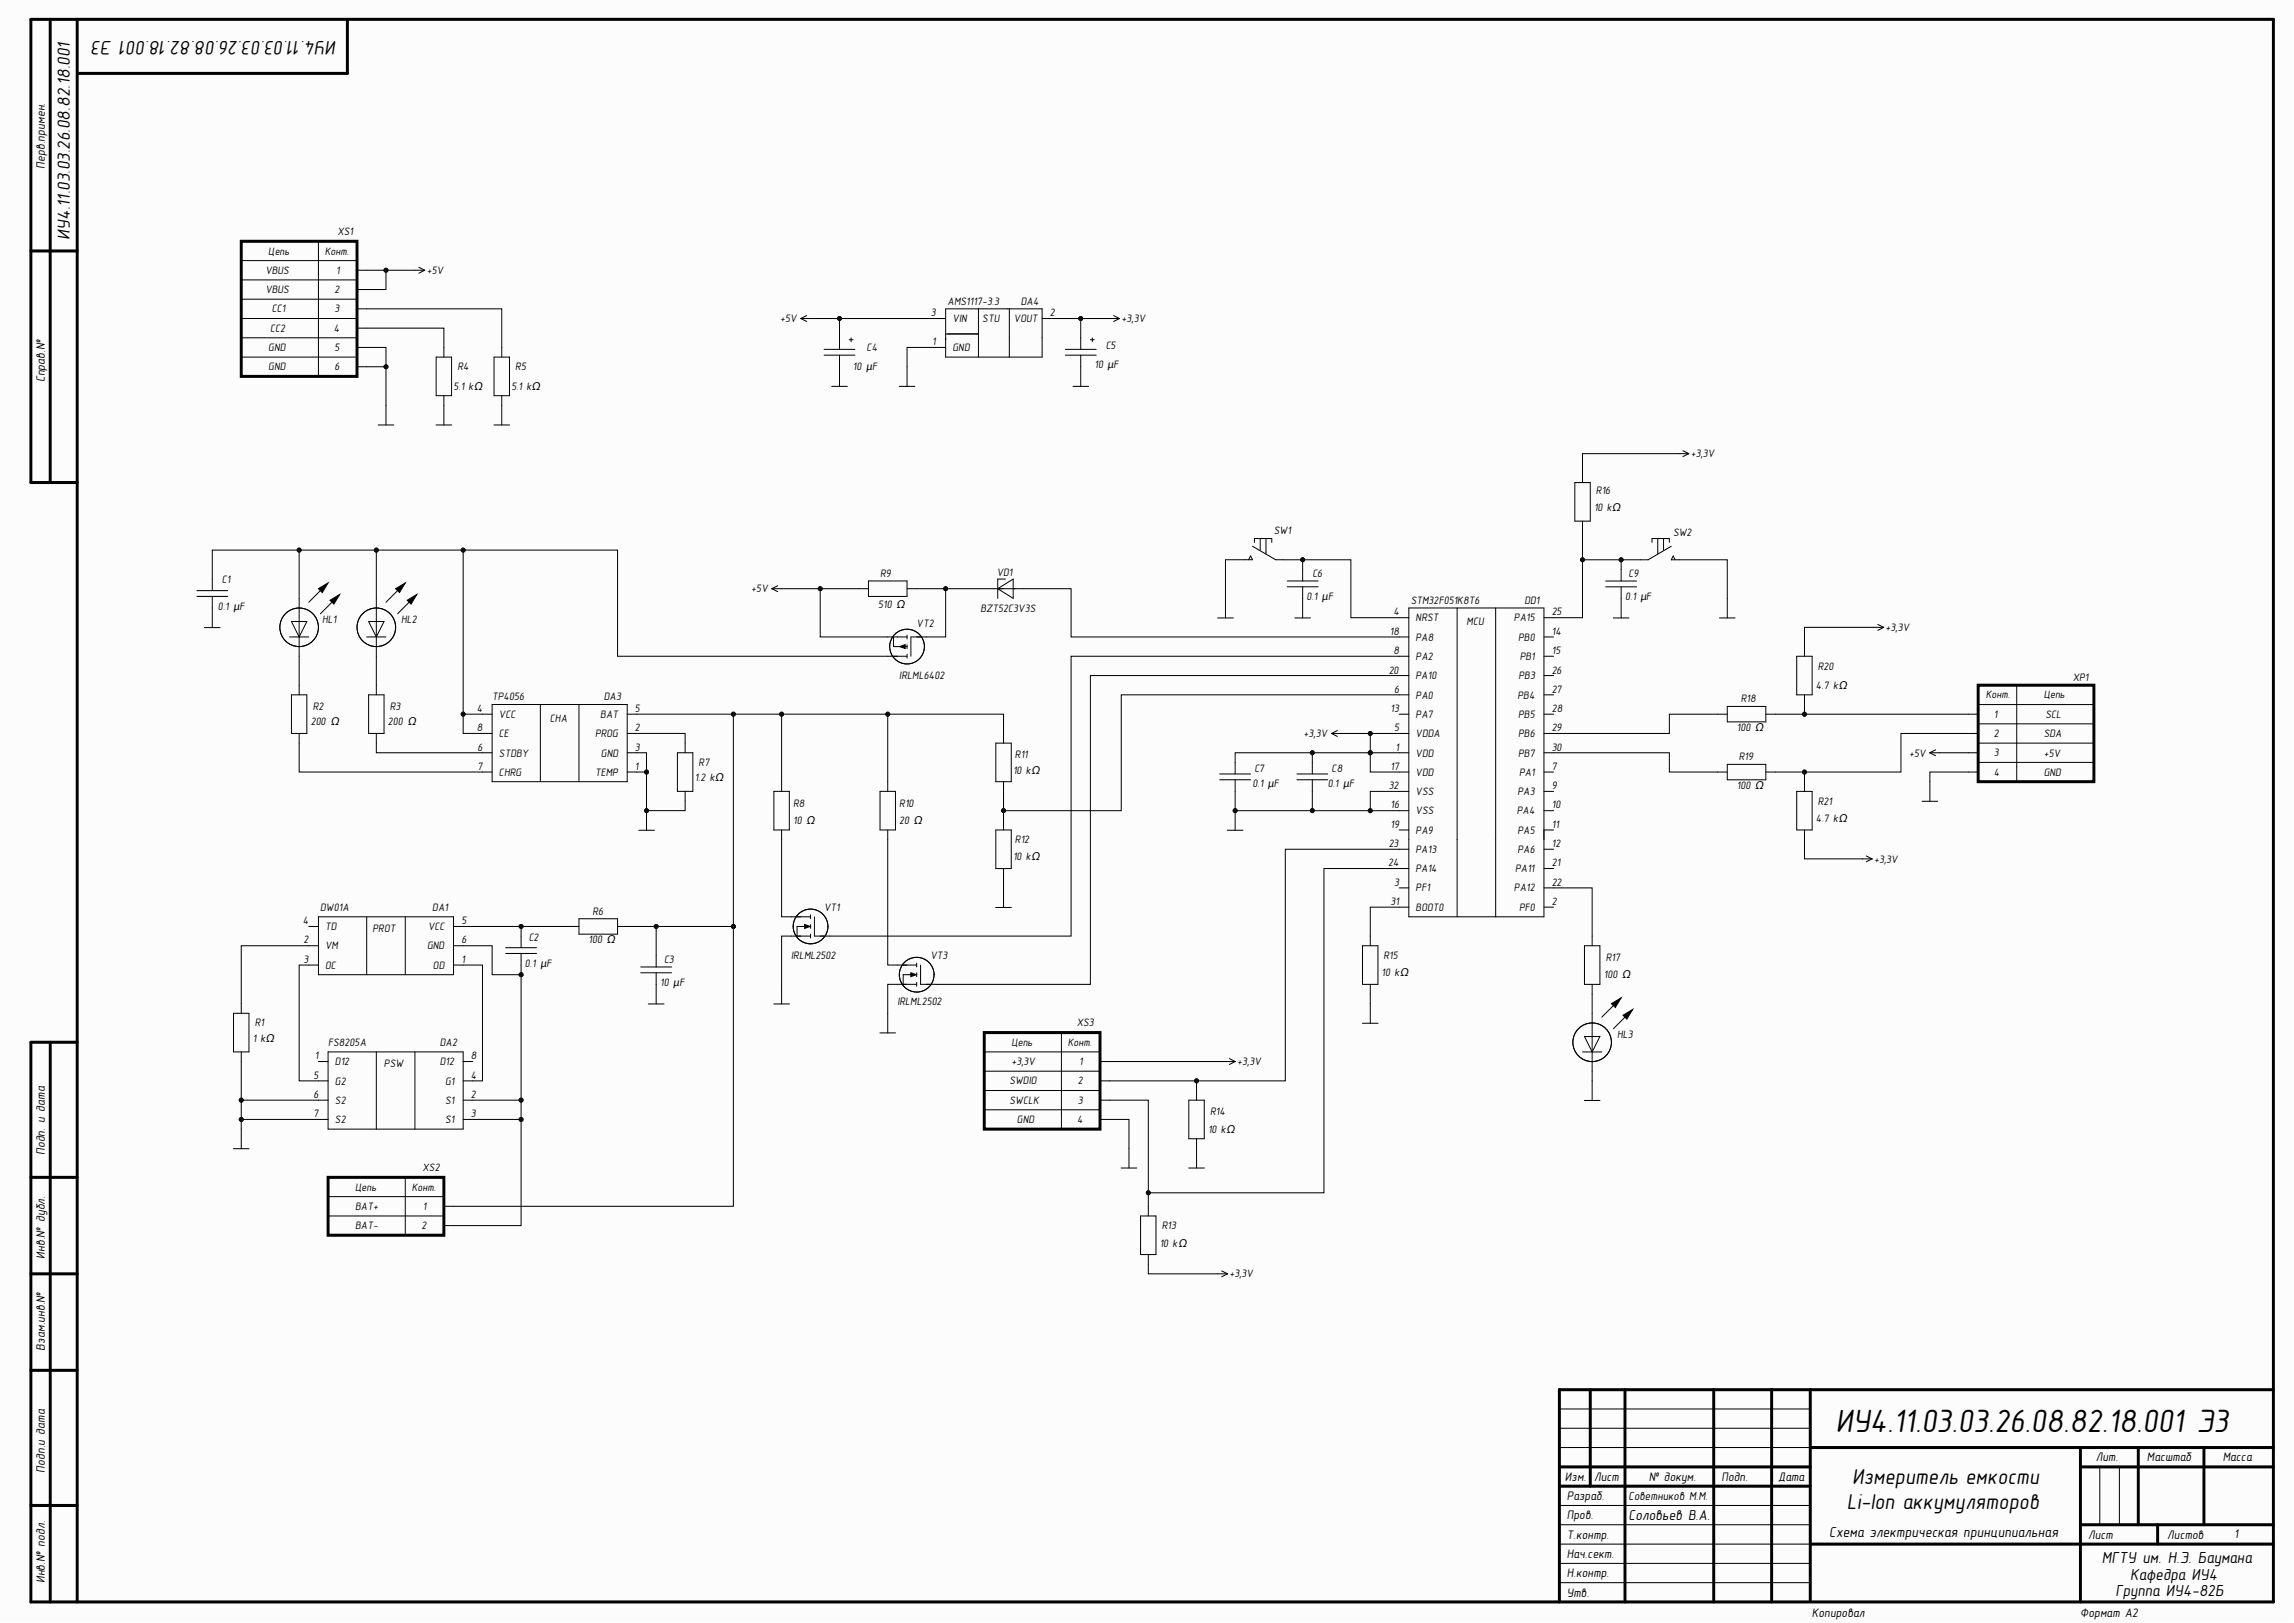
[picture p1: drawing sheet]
<svg xmlns="http://www.w3.org/2000/svg" width="594mm" height="420mm" viewBox="0 0 594 420" stroke-linecap="round" stroke-linejoin="round" font-family="sans-serif">
<defs><g id="words">
<text font-size="8.5" x="475.1" y="370.6">ИУ4.11.03.03.26.08.82.18.001 Э3</text>
<g font-size="5.6">
<text x="479.4" y="384.2">Измеритель емкости</text>
<text x="478" y="390.6">Li-Ion аккумуляторов</text>
</g>
<text font-size="5.1" x="87.2" y="10.7" transform="rotate(-180 87.2 10.7)">ИУ4.11.03.03.26.08.82.18.001 Э3</text>
<text font-size="4.6" x="18.1" y="62.1" transform="rotate(-90 18.1 62.1)">ИУ4.11.03.03.26.08.82.18.001</text>
<g font-size="4.2">
<text x="544" y="404.6">МГТУ им. Н.Э. Баумана</text>
<text x="547.5" y="413.1">Группа ИУ4-82Б</text>
<text x="551.3" y="409.1">Кафедра ИУ4</text>
</g>
<g font-size="3.8">
<text x="421.5" y="393.5">Соловьев В.А.</text>
<text x="473.5" y="398">Схема электрическая принципиальная</text>
</g>
<g font-size="3.3">
<text x="405" y="383.3">Изм.</text>
<text x="412.6" y="383.3">Лист</text>
<text x="426.8" y="383.3">№ докум.</text>
<text x="445.5" y="383.3">Подп.</text>
<text x="460.2" y="383.3">Дата</text>
<text x="542.5" y="378.3">Лит.</text>
<text x="555.7" y="378.3">Масштаб</text>
<text x="575.3" y="378.3">Масса</text>
<text x="405.5" y="388.3">Разраб.</text>
<text x="405.5" y="393.3">Пров.</text>
<text x="405.5" y="398.3">Т.контр.</text>
<text x="540.4" y="398.3">Лист</text>
<text x="560.9" y="398.3">Листов</text>
<text x="578.2" y="398.2">1</text>
<text x="405.5" y="403.4">Нач.сект.</text>
<text x="405.5" y="413.4">Утв.</text>
<text x="405.5" y="408.4">Н.контр.</text>
<text x="469" y="418.5">Копировал</text>
<text x="538.4" y="418.5">Формат А2</text>
</g>
<g font-size="3.2">
<text x="11.6" y="43.7" transform="rotate(-90 11.6 43.7)">Перв.примен.</text>
<text x="11.6" y="99" transform="rotate(-90 11.6 99)">Справ.№</text>
<text x="11.6" y="299.1" transform="rotate(-90 11.6 299.1)">Подп. и дата</text>
<text x="11.6" y="325.9" transform="rotate(-90 11.6 325.9)">Инв.№ дубл.</text>
<text x="11.6" y="349.7" transform="rotate(-90 11.6 349.7)">Взам.инв.№</text>
<text x="11.6" y="381.3" transform="rotate(-90 11.6 381.3)">Подп.и дата</text>
<text x="11.6" y="409.9" transform="rotate(-90 11.6 409.9)">Инв.№ подл.</text>
</g>
<text font-size="3.1" x="421.5" y="388.2">Советников М.М.</text>
<g font-size="2.8">
<text x="69.4" y="65.9">Цепь</text>
<text x="84.1" y="65.9">Конт.</text>
<text x="87.4" y="60.9">XS1</text>
<text x="68.7" y="70.9">VBUS</text>
<text x="87" y="70.9">1</text>
<text x="110.5" y="70.9">+5V</text>
<text x="68.7" y="75.9">VBUS</text>
<text x="86.6" y="75.9">2</text>
<text x="70.4" y="80.9">CC1</text>
<text x="86.6" y="80.9">3</text>
<text x="201.9" y="83.4">+5V</text>
<text x="241" y="81.9">3</text>
<text x="245.3" y="78.9">AMS1117-3.3</text>
<text x="246.5" y="83.4">VIN</text>
<text x="254.2" y="83.4">STU</text>
<text x="262.4" y="83.4">VOUT</text>
<text x="264.2" y="78.9">DA4</text>
<text x="271.7" y="81.9">2</text>
<text x="290.3" y="83.4">+3,3V</text>
<text x="69.9" y="85.9">CC2</text>
<text x="86.4" y="85.9">4</text>
<text x="241.3" y="89.4">1</text>
<text x="69.4" y="90.9">GND</text>
<text x="69.4" y="95.8">GND</text>
<text x="86.6" y="90.9">5</text>
<text x="86.6" y="95.8">6</text>
<text x="118.4" y="95.8">R4</text>
<text x="133.4" y="95.8">R5</text>
<text x="220.7" y="95.8">10 µF</text>
<text x="224.3" y="90.9">C4</text>
<text x="246.5" y="90.9">GND</text>
<text x="283.2" y="95.3">10 µF</text>
<text x="286.2" y="90.3">C5</text>
<text x="117.4" y="100.8">5.1 kΩ</text>
<text x="132.4" y="100.8">5.1 kΩ</text>
<text x="437.6" y="118.4">+3,3V</text>
<text x="413.1" y="127.8">R16</text>
<text x="412.6" y="132.3">10 kΩ</text>
<text x="329.7" y="138.3">SW1</text>
<text x="433" y="138.8">SW2</text>
<text x="227.8" y="149.3">R9</text>
<text x="258" y="149.1">VD1</text>
<text x="339.7" y="149.3">C6</text>
<text x="421.5" y="149.3">C9</text>
<text x="57.4" y="150.8">C1</text>
<text x="194.4" y="153.4">+5V</text>
<text x="338.1" y="155.3">0.1 µF</text>
<text x="420.6" y="155.3">0.1 µF</text>
<text x="56.4" y="157.9">0.1 µF</text>
<text x="83.4" y="161.3">HL1</text>
<text x="103.9" y="161.3">HL2</text>
<text x="227.3" y="157.4">510 Ω</text>
<text x="253.7" y="158.4">BZT52C3V3S</text>
<text x="360.6" y="159.3">4</text>
<text x="365.1" y="156.3">STM32F051K8T6</text>
<text x="366.4" y="160.8">NRST</text>
<text x="379.6" y="161.8">MCU</text>
<text x="391.8" y="160.8">PA15</text>
<text x="394.5" y="156.3">DD1</text>
<text x="401.6" y="159.3">25</text>
<text x="237.2" y="162.3">VT2</text>
<text x="359.7" y="164.3">18</text>
<text x="366.4" y="165.8">PA8</text>
<text x="392.9" y="165.8">PB0</text>
<text x="401.6" y="164.3">14</text>
<text x="488" y="163.4">+3,3V</text>
<text x="360.6" y="169.3">8</text>
<text x="366.4" y="170.8">PA2</text>
<text x="393.4" y="170.8">PB1</text>
<text x="401.6" y="169.3">15</text>
<text x="470.5" y="173.3">R20</text>
<text x="232.8" y="175.8">IRLML6402</text>
<text x="359.4" y="174.4">20</text>
<text x="360.8" y="179.3">6</text>
<text x="366.4" y="175.9">PA10</text>
<text x="393" y="175.9">PB3</text>
<text x="401.6" y="174.4">26</text>
<text x="401.6" y="179.3">27</text>
<text x="470" y="178.3">4.7 kΩ</text>
<text x="536.5" y="176.3">XP1</text>
<text x="80.9" y="183.8">R2</text>
<text x="100.9" y="183.8">R3</text>
<text x="123.4" y="184.3">4</text>
<text x="127.4" y="181.3">TP4056</text>
<text x="129.1" y="185.9">VCC</text>
<text x="155.4" y="185.9">BAT</text>
<text x="156.3" y="181.3">DA3</text>
<text x="164.3" y="184.3">5</text>
<text x="359.9" y="184.3">13</text>
<text x="366.4" y="185.9">PA7</text>
<text x="366.4" y="180.9">PA0</text>
<text x="392.8" y="180.9">PB4</text>
<text x="392.9" y="185.9">PB5</text>
<text x="401.6" y="184.3">28</text>
<text x="450.5" y="181.8">R18</text>
<text x="514" y="180.8">Конт.</text>
<text x="516" y="185.8">1</text>
<text x="528.9" y="180.8">Цепь</text>
<text x="529.4" y="185.8">SCL</text>
<text x="80.4" y="187.8">200 Ω</text>
<text x="100.4" y="187.8">200 Ω</text>
<text x="123.4" y="189.3">8</text>
<text x="129.1" y="190.9">CE</text>
<text x="142.3" y="186.8">CHA</text>
<text x="154" y="190.9">PROG</text>
<text x="164.3" y="189.3">2</text>
<text x="337.4" y="190.9">+3,3V</text>
<text x="360.8" y="189.3">5</text>
<text x="366.4" y="190.9">VDDA</text>
<text x="392.9" y="190.9">PB6</text>
<text x="401.6" y="189.3">29</text>
<text x="449.5" y="189.3">100 Ω</text>
<text x="516" y="190.8">2</text>
<text x="528.9" y="190.8">SDA</text>
<text x="123.6" y="194.3">6</text>
<text x="129.1" y="195.8">STDBY</text>
<text x="155.5" y="195.8">GND</text>
<text x="164.3" y="194.3">3</text>
<text x="262.7" y="196.3">R11</text>
<text x="361.1" y="194.3">1</text>
<text x="366.4" y="195.8">VDD</text>
<text x="392.9" y="195.8">PB7</text>
<text x="401.6" y="194.3">30</text>
<text x="450" y="196.8">R19</text>
<text x="494.1" y="195.8">+5V</text>
<text x="516" y="195.8">3</text>
<text x="528.9" y="195.8">+5V</text>
<text x="123.6" y="199.3">7</text>
<text x="129.1" y="200.8">CHRG</text>
<text x="154" y="200.8">TEMP</text>
<text x="164.3" y="199.3">1</text>
<text x="179.8" y="202.3">1.2 kΩ</text>
<text x="180.8" y="198.3">R7</text>
<text x="262.2" y="200.3">10 kΩ</text>
<text x="324.2" y="203.8">0.1 µF</text>
<text x="324.7" y="199.8">C7</text>
<text x="343.6" y="203.8">0.1 µF</text>
<text x="344.6" y="199.8">C8</text>
<text x="359.9" y="199.3">17</text>
<text x="366.4" y="200.8">VDD</text>
<text x="393.2" y="200.8">PA1</text>
<text x="401.6" y="199.3">7</text>
<text x="516" y="200.8">4</text>
<text x="528.9" y="200.8">GND</text>
<text x="205.3" y="208.8">R8</text>
<text x="232.8" y="208.8">R10</text>
<text x="359.4" y="204.3">32</text>
<text x="359.9" y="209.3">16</text>
<text x="366.4" y="205.8">VSS</text>
<text x="392.8" y="205.8">PA3</text>
<text x="401.6" y="209.3">10</text>
<text x="401.6" y="204.3">9</text>
<text x="449.5" y="204.3">100 Ω</text>
<text x="470.5" y="208.3">R21</text>
<text x="205.3" y="213.3">10 Ω</text>
<text x="232.8" y="213.3">20 Ω</text>
<text x="359.9" y="214.3">19</text>
<text x="366.4" y="215.8">PA9</text>
<text x="366.4" y="210.8">VSS</text>
<text x="392.6" y="210.8">PA4</text>
<text x="392.8" y="215.8">PA5</text>
<text x="401.6" y="214.3">11</text>
<text x="470" y="212.8">4.7 kΩ</text>
<text x="262.7" y="218.3">R12</text>
<text x="359.4" y="219.3">23</text>
<text x="366.4" y="220.8">PA13</text>
<text x="392.8" y="220.8">PA6</text>
<text x="401.6" y="219.3">12</text>
<text x="262.2" y="222.7">10 kΩ</text>
<text x="359.3" y="224.3">24</text>
<text x="366.4" y="225.8">PA14</text>
<text x="392.2" y="225.8">PA11</text>
<text x="401.6" y="224.3">21</text>
<text x="485" y="223.3">+3,3V</text>
<text x="360.8" y="229.3">3</text>
<text x="366.4" y="230.8">PF1</text>
<text x="391.8" y="230.8">PA12</text>
<text x="401.6" y="229.3">22</text>
<text x="78.4" y="239.2">4</text>
<text x="82.9" y="235.8">DW01A</text>
<text x="111.9" y="235.8">DA1</text>
<text x="119.4" y="239.2">5</text>
<text x="153.3" y="236.8">R6</text>
<text x="213.3" y="235.8">VT1</text>
<text x="359.9" y="234.3">31</text>
<text x="366.4" y="235.8">BOOT0</text>
<text x="393.2" y="235.8">PF0</text>
<text x="401.6" y="234.3">2</text>
<text x="78.6" y="244.2">2</text>
<text x="84.2" y="240.8">TD</text>
<text x="84.2" y="245.8">VM</text>
<text x="96.4" y="241.3">PROT</text>
<text x="110.5" y="245.8">GND</text>
<text x="110.8" y="240.8">VCC</text>
<text x="119.4" y="244.2">6</text>
<text x="136.8" y="243.7">C2</text>
<text x="152.3" y="244.2">100 Ω</text>
<text x="78.6" y="249.2">3</text>
<text x="84.2" y="250.8">OC</text>
<text x="112.1" y="250.8">OD</text>
<text x="119.4" y="249.2">1</text>
<text x="135.8" y="250.2">0.1 µF</text>
<text x="171.9" y="249.2">C3</text>
<text x="204.8" y="248.3">IRLML2502</text>
<text x="240.8" y="248.3">VT3</text>
<text x="358.1" y="248.3">R15</text>
<text x="415.6" y="248.8">R17</text>
<text x="170.8" y="255.2">10 µF</text>
<text x="357.6" y="252.8">10 kΩ</text>
<text x="415.1" y="253.3">100 Ω</text>
<text x="232.2" y="260.2">IRLML2502</text>
<text x="65.5" y="269.8">1 kΩ</text>
<text x="66" y="265.7">R1</text>
<text x="278.7" y="265.7">XS3</text>
<text x="418.6" y="268.8">HL3</text>
<text x="81.4" y="274.3">1</text>
<text x="84.9" y="270.7">FS8205A</text>
<text x="86.7" y="275.8">D12</text>
<text x="113.8" y="275.8">D12</text>
<text x="113.8" y="270.7">DA2</text>
<text x="121.9" y="274.3">8</text>
<text x="261.8" y="275.7">+3,3V</text>
<text x="261.8" y="270.7">Цепь</text>
<text x="276.4" y="270.7">Конт.</text>
<text x="279.3" y="275.7">1</text>
<text x="320.2" y="275.8">+3,3V</text>
<text x="81.1" y="279.3">5</text>
<text x="86.7" y="280.8">G2</text>
<text x="99.4" y="276.2">PSW</text>
<text x="115.2" y="280.8">G1</text>
<text x="121.9" y="279.3">4</text>
<text x="261.3" y="280.7">SWDIO</text>
<text x="278.9" y="280.7">2</text>
<text x="81.1" y="284.3">6</text>
<text x="86.7" y="285.8">S2</text>
<text x="115.2" y="285.8">S1</text>
<text x="121.9" y="284.3">2</text>
<text x="261.3" y="285.8">SWCLK</text>
<text x="278.9" y="285.8">3</text>
<text x="81.1" y="289.2">7</text>
<text x="86.7" y="290.8">S2</text>
<text x="115.2" y="290.8">S1</text>
<text x="121.9" y="289.2">3</text>
<text x="263.2" y="290.8">GND</text>
<text x="278.8" y="290.8">4</text>
<text x="312.7" y="293.2">10 kΩ</text>
<text x="313.2" y="288.7">R14</text>
<text x="109.4" y="303.2">XS2</text>
<text x="91.9" y="308.2">Цепь</text>
<text x="106.6" y="308.2">Конт.</text>
<text x="91.9" y="313.2">BAT+</text>
<text x="109.4" y="313.2">1</text>
<text x="91.9" y="318.2">BAT-</text>
<text x="109.1" y="318.2">2</text>
<text x="300.2" y="322.7">10 kΩ</text>
<text x="300.7" y="318.2">R13</text>
<text x="318.2" y="330.7">+3,3V</text>
</g>
</g></defs>
<g fill="#fcfcfc">
<path d="M0 0h593.4v419.7h-593.4z" fill-rule="evenodd"/>
<path d="M0 0h593.4v419.7h-593.4z" fill-rule="evenodd"/>
</g>
<g fill="none" stroke="#000" stroke-width=".77">
<path d="M13 5v119.9M20 5v409.7M89.9 5v14h-69.4M8 65h12M20 124.9h-12v-119.9h580.4v409.7h-580.4v-144.9h12M13 269.8v144.9M8 304.8h12M8 329.8h12M8 354.7h12M411.6 359.8v24.9M420.6 359.8v54.9M443.5 359.8v54.9"/>
<path d="M458.5 359.8v54.9M468.5 359.8v54.8M588.4 359.8h-184.8v54.9M403.6 379.7h64.9M468.5 374.7h119.9M538.5 374.7v40M538.5 379.7h49.9M553.4 374.7v20M570.4 374.7v20M8 389.7h12M403.6 384.7h64.9M468.5 399.7h119.9"/>
<path d="M538.5 394.7h49.9M558.4 394.7v5"/>
</g>
<g fill="none" stroke="#000" stroke-width=".26">
<path d="M319.7 197.4v3M339.6 197.4v3M315.7 201.9h8M315.7 200.4h8M317.6 214.9h4.1M319.7 201.9v3M319.7 209.9v5M335.6 201.9h8M335.6 200.4h8M339.6 201.9v3M403.6 374.7h64.9M403.6 364.8h64.9"/>
<path d="M403.6 369.7h64.9M543.5 379.7v15M548.5 379.7v15M403.6 394.7h64.9M403.6 399.7h64.9M403.6 389.7h64.9M403.6 409.7h64.9M403.6 404.7h64.9"/>
</g>
<circle cx="319.7" cy="209.9" r=".51" fill="#0e0e0e"/>
<circle cx="319.7" cy="209.9" r=".51" fill="none" stroke="#0e0e0e" stroke-width=".26"/>
<g fill="none" stroke="#000" stroke-width=".26">
<path d="M107.4 70h2.5M108.4 69.2l1.5 .8M109.9 70l-1.5 .7M112.9 92.4h4v10h-4zM114.9 89.9v2.5M127.9 92.4h4v10h-4zM129.9 89.9v2.5M207.3 82.5l1.5 .7M207.3 82.5h2.5M208.8 81.7l-1.5 .8M217.3 94.9v5.1M234.8 94.9v5.1"/>
<path d="M279.7 94.9v5.1M287.2 82.5h2.5M288.2 81.7l1.5 .8M289.7 82.5l-1.5 .7M97.9 110h4M99.9 104.9v5.1M112.9 110h4M114.9 102.4v7.6M127.8 110h4.1M129.9 102.4v7.6M215.2 100h4.1M232.7 100h4.1"/>
<path d="M277.7 100h4M326.2 139.4v3M327.7 139.4v4M77.4 154.9v15M82.4 152.4l2.5-1.5-1.5 2.5zM82.9 152.9l-3 3M85.4 155.4l2.5-1.5-1.5 2.5zM85.9 155.9l-3 3M97.4 154.9v15M102.4 152.4l2.5-1.5-1.5 2.5zM102.9 152.9l-3 3M105.4 155.4l2.5-1.5-1.5 2.5z"/>
<path d="M105.9 155.9l-3 3M199.8 152.4h2.5M199.8 152.4l1.5 .8M201.3 151.6l-1.5 .8M222.3 152.4h2.5M224.8 150.4h10v4h-10zM234.8 152.4h2.5M322.2 144.9h2l-.5-1-.5 1M324.2 141.4l6 3.5h2M324.7 140.4v-1h4.5v1M333.2 151.9h7.9M333.2 150.4h7.9"/>
<path d="M335.1 160h4.1M337.2 147.4v3M337.2 151.9v8.1M362.1 159.9h2.5M364.6 157.4h35v79.9h-35zM377.1 157.4v79.9M387.1 157.4v79.9M399.6 159.9h2.5M415.6 151.9h8M415.6 150.4h8M417.6 160h4M419.6 147.4v3"/>
<path d="M419.6 151.9v8.1M74.9 164.9h5M75.4 160.9h4l-2 4zM75.4 179.9h4v10h-4zM77.4 177.4v2.5M94.9 164.9h5M95.4 179.9h4v10h-4zM95.4 160.9h4l-2 4zM97.4 177.4v2.5M229.8 169.9h5M229.8 164.9h5M231.3 164.9v2.5h3.5"/>
<path d="M232.9 167.4l1.4-.5v1zM234.8 164.4v1M234.8 166.9v1M234.8 169.4v1M239.8 164.9h-4v5M362.1 169.9h2.5M362.1 179.9h2.5M362.1 164.9h2.5M362.1 174.9h2.5M399.6 169.9h2.5M399.6 179.9h2.5M399.6 164.9h2.5"/>
<path d="M399.6 174.9h2.5M465 169.9h4v10h-4zM467 167.4v2.5M467 179.9v2.5M485 162.4h2.5M486 161.6l1.5 .8M487.5 162.4l-1.5 .8M77.4 189.9v2.5M97.4 189.9v2.5M175.3 194.9h4v10h-4zM177.3 192.4v2.5M257.7 192.4h4v10h-4z"/>
<path d="M259.7 189.9v2.5M344.6 189.9l1.5 .7M344.6 189.9h2.5M346.1 189.1l-1.5 .8M362.1 199.9h2.5M362.1 184.9h2.5M362.1 194.9h2.5M362.1 189.9h2.5M399.6 199.9h2.5M399.6 184.9h2.5M399.6 194.9h2.5M399.6 189.9h2.5"/>
<path d="M444.6 199.9h2.4M444.6 184.9h2.4M447 197.9h10v4h-10zM447 182.9h10v4h-10zM457 199.9h2.5M457 184.9h2.5M499.4 194.9l1.6 .7M499.4 194.9h2.6M501 194.1l-1.6 .8M165.3 214.9h4.1M167.3 209.9v5M177.3 204.9v2.5"/>
<path d="M200.3 204.9h4v10h-4zM202.3 202.4v2.5M202.3 214.9v2.5M227.8 204.9h4v10h-4zM229.8 202.4v2.5M229.8 214.9v2.5M257.7 214.9h4v10h-4zM259.7 202.4v2.5M259.7 212.4v2.5M362.1 204.9h2.5M362.1 214.9h2.5M362.1 219.9h2.5"/>
<path d="M362.1 209.9h2.5M399.6 204.9h2.5M399.6 214.9h2.5M399.6 219.9h2.5M399.6 209.9h2.5M465 204.9h4v10h-4zM467 202.4v2.5M467 214.9v2.5M497.5 207.4h4M499.5 202.4v5M147.4 239.8h2.4M149.8 237.8h10v4h-10z"/>
<path d="M159.8 239.8h2.5M204.8 237.3h5M208.3 239.3l1.4 .5-1.4 .5zM209.3 239.8h-3v2.5M209.8 236.8v1M209.8 239.3v1M210.8 237.3v5h4M257.7 234.9h4.1M259.7 224.9v2.4M259.7 229.8v5.1M362.1 224.8h2.5M362.1 234.8h2.5"/>
<path d="M362.1 229.9h2.5M399.6 224.8h2.5M399.6 234.8h2.5M399.6 229.9h2.5M482 222.3h2.5M483 221.6l1.5 .7M484.5 222.3l-1.5 .8M62.4 259.8v2.5M130.9 246.8h8M130.9 245.3h8M134.9 242.3v3M134.9 246.8v3"/>
<path d="M200.3 259.9h4M202.3 254.8v5.1M204.8 242.3h5M209.8 241.8v1M232.3 254.8h5M232.3 249.8h5M235.7 251.8l1.4 .5-1.4 .5zM236.8 252.3h-3v2.5M237.3 249.3v1M237.3 251.8v1M237.3 254.3v1M238.3 249.8v5h4"/>
<path d="M354.6 259.8v5.1M410.1 244.8h4v10h-4zM412.1 242.3v2.5M412.1 254.8v2.5M417.1 259.8l2.5-1.5-1.5 2.5zM60.4 262.3h4v10h-4zM62.4 272.3v2.5M227.7 267.4h4.1M229.8 262.3v5.1M317.2 274.8h2.5M318.2 274l1.5 .8M319.7 274.8l-1.5 .8"/>
<path d="M352.6 264.9h4.1M409.6 272.3h5M410.1 268.3h4l-2 4zM412.1 262.3v15M412.1 279.8v5.1M417.6 260.3l-3 3M420.1 262.8l2.5-1.5-1.5 2.5zM420.6 263.3l-3 3M292.2 297.3v5.1M307.7 284.8h4v10h-4zM309.7 282.3v2.5M309.7 294.8v7.6"/>
<path d="M410 284.9h4.1M290.2 302.4h4M295.2 314.8h4v10h-4zM297.2 312.3v2.5M307.7 302.4h4M297.2 324.8v2.5M315.2 329.8h2.5M316.2 329l1.5 .8M317.7 329.8l-1.5 .7"/>
<circle cx="77.4" cy="162.4" r="5"/>
<circle cx="97.4" cy="162.4" r="5"/>
<circle cx="234.8" cy="167.4" r="4.5"/>
<circle cx="209.8" cy="239.8" r="4.5"/>
<circle cx="237.3" cy="252.3" r="4.5"/>
<circle cx="412.1" cy="269.8" r="5"/>
</g>
<path d="M82.4 152.4l2.5-1.5-1.5 2.5zM85.4 155.4l2.5-1.5-1.5 2.5zM102.4 152.4l2.5-1.5-1.5 2.5zM105.4 155.4l2.5-1.5-1.5 2.5zM232.9 167.4l1.4-.5v1zM208.3 239.3l1.4 .5-1.4 .5zM235.7 251.8l1.4 .5-1.4 .5zM417.1 259.8l2.5-1.5-1.5 2.5zM420.1 262.8l2.5-1.5-1.5 2.5z" fill="#000"/>
<circle cx="167.3" cy="209.9" r=".51" fill="#0e0e0e"/>
<circle cx="167.3" cy="209.9" r=".51" fill="none" stroke="#0e0e0e" stroke-width=".26"/>
<g fill="none" stroke="#000" stroke-width=".26">
<path d="M62.4 72.5h30M62.4 77.5h30M62.4 67.5h30M82.4 62.5v34.9M92.4 70h15M92.4 80h2.5M92.4 75h2.5M244.8 80h24.9v12.4h-24.9zM253.2 80v12.4M261.2 80v12.4M62.4 82.5h30M62.4 92.4h30"/>
<path d="M62.4 87.5h30M92.4 89.9h2.5M92.4 84.9h2.5M92.4 94.9h2.5M213.3 91.9h8M213.3 90.4h8M217.3 87.5v2.9M217.3 91.9v3M219.8 87.9h1M220.3 87.5v1M242.3 82.5h2.5M244.8 89.9h-10v5"/>
<path d="M244.8 86.5h8.4M269.7 82.5h2.5M275.7 91.9h8M275.7 90.4h8M279.7 87.5v2.9M279.7 91.9v3M282.2 87.9h1M282.7 87.5v1M434.5 117.4h2.6M435.6 116.7l1.5 .7M437.1 117.4l-1.5 .8M407.6 124.9h4v10h-4z"/>
<path d="M409.6 122.4v2.5M409.6 134.9v2.5M429.1 139.4v4M430.6 139.4v3M51 152.9h7.9M51 154.4h7.9M54.9 149.9v3M54.9 154.4v8.1M257.2 152.4h7.5M258.2 152.4l4-2.5v5zM260.2 149.9h-2v5M315.1 160h4.1"/>
<path d="M317.2 154.9v5.1M427.6 140.4v-1h4.5v1M432.6 141.4l-6 3.5h-2M433.6 144.9l-.6-1-.4 1h1.9M445 160h4.1M447 154.9v5.1M52.9 162.5h4.1M485 162.4h-18v5M522 177.4v25M124.9 194.9h2.5M124.9 189.9h2.5M124.9 199.9h2.5"/>
<path d="M124.9 184.9h2.5M127.4 182.4h34.9v20h-34.9zM139.9 182.4v20M149.8 182.4v20M162.3 194.9h2.5M162.3 189.9h2.5M162.3 199.9h2.5M162.3 184.9h2.5M502 194.9h10M509.5 184.9h2.5M509.5 189.9h2.5M512 199.9h-12.5v2.5"/>
<path d="M512 182.4h29.9M512 187.4h29.9M512 192.4h29.9M512 197.4h29.9M79.9 239.8h2.5M82.4 237.3h35v15h-35zM94.9 237.3v15M104.9 237.3v15M117.4 239.8h2.5M79.9 244.8h2.5M79.9 249.8h2.5M117.4 244.8h2.5"/>
<path d="M117.4 249.8h2.5M165.8 251.8h8M165.8 250.3h8M167.8 259.9h4.1M169.8 247.3v3M169.8 251.8v8.1M352.6 244.8h4v10h-4zM354.6 242.3v2.5M354.6 254.8v2.5M82.4 274.8h2.5M82.4 279.8h2.5M84.9 272.3h35v20h-35z"/>
<path d="M97.4 272.3v20M107.4 272.3v20M119.9 274.8h2.5M119.9 279.8h2.5M254.7 272.3h30M254.7 277.3h30M274.7 267.3v25M284.7 274.8h32.5M284.7 279.8h2.5M60.4 297.4h4.1M62.4 292.3v5.1M82.4 289.8h2.5"/>
<path d="M82.4 284.8h2.5M119.9 289.8h2.5M119.9 284.8h2.5M254.7 282.3h30M254.7 287.3h30M284.7 289.8h7.5v7.5M284.7 284.8h2.5M84.9 314.8h30M84.9 309.8h30M104.9 304.8v15M114.9 312.3h2.5M114.9 317.3h2.5"/>
<path d="M297.2 327.3v2.5h18"/>
</g>
<path d="M62.4 62.5h30v34.9h-30zM512 177.4h29.9v25h-29.9zM254.7 267.3h30v25h-30zM84.9 304.8h30v15h-30z" fill="none" stroke="#000" stroke-width=".77"/>
<circle cx="99.9" cy="70" r=".51" fill="#0e0e0e"/>
<circle cx="99.9" cy="70" r=".51" fill="none" stroke="#0e0e0e" stroke-width=".26"/>
<path d="M222.3 152.4h-10v12.5h17.5M412.1 257.3v5M412.1 277.3v2.5" fill="none" stroke="#000" stroke-width=".26"/>
<circle cx="212.3" cy="152.4" r=".51" fill="#0e0e0e"/>
<circle cx="212.3" cy="152.4" r=".51" fill="none" stroke="#0e0e0e" stroke-width=".26"/>
<path d="M237.3 152.4h7.5v12.5h-5" fill="none" stroke="#000" stroke-width=".26"/>
<circle cx="244.8" cy="152.4" r=".51" fill="#0e0e0e"/>
<circle cx="244.8" cy="152.4" r=".51" fill="none" stroke="#0e0e0e" stroke-width=".26"/>
<path d="M202.3 152.4h10" fill="none" stroke="#000" stroke-width=".26"/>
<circle cx="212.3" cy="152.4" r=".51" fill="#0e0e0e"/>
<circle cx="212.3" cy="152.4" r=".51" fill="none" stroke="#0e0e0e" stroke-width=".26"/>
<path d="M424.6 144.9h-15v15h-7.5M362.1 169.9h-84.9v72.4h-62.4M362.1 174.9h-79.9v79.9h-40M229.8 217.4v32.4h2.5M259.7 227.3v2.5M204.8 242.3h-2.5v12.5M232.3 254.8h-2.5v7.5" fill="none" stroke="#000" stroke-width=".26"/>
<circle cx="409.6" cy="144.9" r=".51" fill="#0e0e0e"/>
<circle cx="409.6" cy="144.9" r=".51" fill="none" stroke="#0e0e0e" stroke-width=".26"/>
<circle cx="419.6" cy="144.9" r=".51" fill="#0e0e0e"/>
<circle cx="419.6" cy="144.9" r=".51" fill="none" stroke="#0e0e0e" stroke-width=".26"/>
<path d="M402.1 194.9h30v5h12.5M444.6 184.9h-12.5v5h-30M362.1 224.8h-19.4v84h-45.5" fill="none" stroke="#000" stroke-width=".26"/>
<circle cx="297.2" cy="308.8" r=".51" fill="#0e0e0e"/>
<circle cx="297.2" cy="308.8" r=".51" fill="none" stroke="#0e0e0e" stroke-width=".26"/>
<path d="M77.4 142.4v12.5M77.4 169.9v7.5M97.4 169.9v7.5M77.4 192.4v7.5h47.5M164.8 189.9h12.5v2.5M79.9 249.8h-2.5v30h5" fill="none" stroke="#000" stroke-width=".26"/>
<circle cx="77.4" cy="142.4" r=".51" fill="#0e0e0e"/>
<circle cx="77.4" cy="142.4" r=".51" fill="none" stroke="#0e0e0e" stroke-width=".26"/>
<path d="M97.4 142.4v12.5" fill="none" stroke="#000" stroke-width=".26"/>
<circle cx="97.4" cy="142.4" r=".51" fill="#0e0e0e"/>
<circle cx="97.4" cy="142.4" r=".51" fill="none" stroke="#0e0e0e" stroke-width=".26"/>
<path d="M119.9 239.8h15v2.5" fill="none" stroke="#000" stroke-width=".26"/>
<circle cx="134.9" cy="239.8" r=".51" fill="#0e0e0e"/>
<circle cx="134.9" cy="239.8" r=".51" fill="none" stroke="#0e0e0e" stroke-width=".26"/>
<path d="M189.8 239.8v72.5h-72.4" fill="none" stroke="#000" stroke-width=".26"/>
<circle cx="189.8" cy="239.8" r=".51" fill="#0e0e0e"/>
<circle cx="189.8" cy="239.8" r=".51" fill="none" stroke="#0e0e0e" stroke-width=".26"/>
<path d="M97.4 192.4v2.5h27.5M79.9 244.8h-17.5v15M287.2 284.8h10v27.5" fill="none" stroke="#000" stroke-width=".26"/>
<circle cx="297.2" cy="308.8" r=".51" fill="#0e0e0e"/>
<circle cx="297.2" cy="308.8" r=".51" fill="none" stroke="#0e0e0e" stroke-width=".26"/>
<path d="M339.6 204.9v5" fill="none" stroke="#000" stroke-width=".26"/>
<circle cx="339.6" cy="209.9" r=".51" fill="#0e0e0e"/>
<circle cx="339.6" cy="209.9" r=".51" fill="none" stroke="#0e0e0e" stroke-width=".26"/>
<path d="M339.6 194.9v2.5" fill="none" stroke="#000" stroke-width=".26"/>
<circle cx="339.6" cy="194.9" r=".51" fill="#0e0e0e"/>
<circle cx="339.6" cy="194.9" r=".51" fill="none" stroke="#0e0e0e" stroke-width=".26"/>
<path d="M362.1 219.9h-29.4v59.9h-45.5" fill="none" stroke="#000" stroke-width=".26"/>
<circle cx="309.7" cy="279.8" r=".51" fill="#0e0e0e"/>
<circle cx="309.7" cy="279.8" r=".51" fill="none" stroke="#0e0e0e" stroke-width=".26"/>
<path d="M309.7 279.8v2.5" fill="none" stroke="#000" stroke-width=".26"/>
<circle cx="309.7" cy="279.8" r=".51" fill="#0e0e0e"/>
<circle cx="309.7" cy="279.8" r=".51" fill="none" stroke="#0e0e0e" stroke-width=".26"/>
<path d="M202.3 184.9v17.5M202.3 217.4v19.9h2.5" fill="none" stroke="#000" stroke-width=".26"/>
<circle cx="202.3" cy="184.9" r=".51" fill="#0e0e0e"/>
<circle cx="202.3" cy="184.9" r=".51" fill="none" stroke="#0e0e0e" stroke-width=".26"/>
<path d="M229.8 184.9v17.5" fill="none" stroke="#000" stroke-width=".26"/>
<circle cx="229.8" cy="184.9" r=".51" fill="#0e0e0e"/>
<circle cx="229.8" cy="184.9" r=".51" fill="none" stroke="#0e0e0e" stroke-width=".26"/>
<path d="M272.2 82.5h15" fill="none" stroke="#000" stroke-width=".26"/>
<circle cx="279.7" cy="82.5" r=".51" fill="#0e0e0e"/>
<circle cx="279.7" cy="82.5" r=".51" fill="none" stroke="#0e0e0e" stroke-width=".26"/>
<path d="M279.7 82.5v5" fill="none" stroke="#000" stroke-width=".26"/>
<circle cx="279.7" cy="82.5" r=".51" fill="#0e0e0e"/>
<circle cx="279.7" cy="82.5" r=".51" fill="none" stroke="#0e0e0e" stroke-width=".26"/>
<path d="M209.8 82.5h32.5" fill="none" stroke="#000" stroke-width=".26"/>
<circle cx="217.3" cy="82.5" r=".51" fill="#0e0e0e"/>
<circle cx="217.3" cy="82.5" r=".51" fill="none" stroke="#0e0e0e" stroke-width=".26"/>
<path d="M217.3 82.5v5" fill="none" stroke="#000" stroke-width=".26"/>
<circle cx="217.3" cy="82.5" r=".51" fill="#0e0e0e"/>
<circle cx="217.3" cy="82.5" r=".51" fill="none" stroke="#0e0e0e" stroke-width=".26"/>
<path d="M119.9 184.9h5" fill="none" stroke="#000" stroke-width=".26"/>
<circle cx="119.9" cy="184.9" r=".51" fill="#0e0e0e"/>
<circle cx="119.9" cy="184.9" r=".51" fill="none" stroke="#0e0e0e" stroke-width=".26"/>
<path d="M119.9 142.4h39.9v27.5h70M264.7 152.4h12.5v12.5h84.9" fill="none" stroke="#000" stroke-width=".26"/>
<circle cx="119.9" cy="142.4" r=".51" fill="#0e0e0e"/>
<circle cx="119.9" cy="142.4" r=".51" fill="none" stroke="#0e0e0e" stroke-width=".26"/>
<path d="M62.4 289.8h20" fill="none" stroke="#000" stroke-width=".26"/>
<circle cx="62.4" cy="289.8" r=".51" fill="#0e0e0e"/>
<circle cx="62.4" cy="289.8" r=".51" fill="none" stroke="#0e0e0e" stroke-width=".26"/>
<path d="M62.4 284.8h20" fill="none" stroke="#000" stroke-width=".26"/>
<circle cx="62.4" cy="284.8" r=".51" fill="#0e0e0e"/>
<circle cx="62.4" cy="284.8" r=".51" fill="none" stroke="#0e0e0e" stroke-width=".26"/>
<path d="M122.4 284.8h12.5v32.5h-17.5" fill="none" stroke="#000" stroke-width=".26"/>
<circle cx="134.9" cy="284.8" r=".51" fill="#0e0e0e"/>
<circle cx="134.9" cy="284.8" r=".51" fill="none" stroke="#0e0e0e" stroke-width=".26"/>
<circle cx="134.9" cy="289.8" r=".51" fill="#0e0e0e"/>
<circle cx="134.9" cy="289.8" r=".51" fill="none" stroke="#0e0e0e" stroke-width=".26"/>
<path d="M122.4 289.8h12.5" fill="none" stroke="#000" stroke-width=".26"/>
<circle cx="134.9" cy="289.8" r=".51" fill="#0e0e0e"/>
<circle cx="134.9" cy="289.8" r=".51" fill="none" stroke="#0e0e0e" stroke-width=".26"/>
<path d="M62.4 274.8v17.5" fill="none" stroke="#000" stroke-width=".26"/>
<circle cx="62.4" cy="289.8" r=".51" fill="#0e0e0e"/>
<circle cx="62.4" cy="289.8" r=".51" fill="none" stroke="#0e0e0e" stroke-width=".26"/>
<circle cx="62.4" cy="284.8" r=".51" fill="#0e0e0e"/>
<circle cx="62.4" cy="284.8" r=".51" fill="none" stroke="#0e0e0e" stroke-width=".26"/>
<path d="M189.8 184.9v54.9" fill="none" stroke="#000" stroke-width=".26"/>
<circle cx="189.8" cy="239.8" r=".51" fill="#0e0e0e"/>
<circle cx="189.8" cy="239.8" r=".51" fill="none" stroke="#0e0e0e" stroke-width=".26"/>
<circle cx="189.8" cy="184.9" r=".51" fill="#0e0e0e"/>
<circle cx="189.8" cy="184.9" r=".51" fill="none" stroke="#0e0e0e" stroke-width=".26"/>
<path d="M164.8 184.9h94.9v5" fill="none" stroke="#000" stroke-width=".26"/>
<circle cx="189.8" cy="184.9" r=".51" fill="#0e0e0e"/>
<circle cx="189.8" cy="184.9" r=".51" fill="none" stroke="#0e0e0e" stroke-width=".26"/>
<circle cx="202.3" cy="184.9" r=".51" fill="#0e0e0e"/>
<circle cx="202.3" cy="184.9" r=".51" fill="none" stroke="#0e0e0e" stroke-width=".26"/>
<circle cx="229.8" cy="184.9" r=".51" fill="#0e0e0e"/>
<circle cx="229.8" cy="184.9" r=".51" fill="none" stroke="#0e0e0e" stroke-width=".26"/>
<path d="M259.7 204.9v5" fill="none" stroke="#000" stroke-width=".26"/>
<circle cx="259.7" cy="209.9" r=".51" fill="#0e0e0e"/>
<circle cx="259.7" cy="209.9" r=".51" fill="none" stroke="#0e0e0e" stroke-width=".26"/>
<path d="M362.1 179.9h-71.9v30h-30.5v2.5" fill="none" stroke="#000" stroke-width=".26"/>
<circle cx="259.7" cy="209.9" r=".51" fill="#0e0e0e"/>
<circle cx="259.7" cy="209.9" r=".51" fill="none" stroke="#0e0e0e" stroke-width=".26"/>
<path d="M362.1 204.9h-7.5v5" fill="none" stroke="#000" stroke-width=".26"/>
<circle cx="354.6" cy="209.9" r=".51" fill="#0e0e0e"/>
<circle cx="354.6" cy="209.9" r=".51" fill="none" stroke="#0e0e0e" stroke-width=".26"/>
<path d="M362.1 194.9h-42.4v2.5" fill="none" stroke="#000" stroke-width=".26"/>
<circle cx="339.6" cy="194.9" r=".51" fill="#0e0e0e"/>
<circle cx="339.6" cy="194.9" r=".51" fill="none" stroke="#0e0e0e" stroke-width=".26"/>
<circle cx="354.6" cy="194.9" r=".51" fill="#0e0e0e"/>
<circle cx="354.6" cy="194.9" r=".51" fill="none" stroke="#0e0e0e" stroke-width=".26"/>
<path d="M319.7 204.9v5h42.4" fill="none" stroke="#000" stroke-width=".26"/>
<circle cx="354.6" cy="209.9" r=".51" fill="#0e0e0e"/>
<circle cx="354.6" cy="209.9" r=".51" fill="none" stroke="#0e0e0e" stroke-width=".26"/>
<circle cx="339.6" cy="209.9" r=".51" fill="#0e0e0e"/>
<circle cx="339.6" cy="209.9" r=".51" fill="none" stroke="#0e0e0e" stroke-width=".26"/>
<circle cx="319.7" cy="209.9" r=".51" fill="#0e0e0e"/>
<circle cx="319.7" cy="209.9" r=".51" fill="none" stroke="#0e0e0e" stroke-width=".26"/>
<path d="M467 182.4v2.5M467 217.4v4.9h15" fill="none" stroke="#000" stroke-width=".26"/>
<circle cx="467" cy="184.9" r=".51" fill="#0e0e0e"/>
<circle cx="467" cy="184.9" r=".51" fill="none" stroke="#0e0e0e" stroke-width=".26"/>
<path d="M162.3 239.8h27.5M402.1 229.9h10v12.4" fill="none" stroke="#000" stroke-width=".26"/>
<circle cx="169.8" cy="239.8" r=".51" fill="#0e0e0e"/>
<circle cx="169.8" cy="239.8" r=".51" fill="none" stroke="#0e0e0e" stroke-width=".26"/>
<circle cx="189.8" cy="239.8" r=".51" fill="#0e0e0e"/>
<circle cx="189.8" cy="239.8" r=".51" fill="none" stroke="#0e0e0e" stroke-width=".26"/>
<path d="M169.8 239.8v7.5" fill="none" stroke="#000" stroke-width=".26"/>
<circle cx="169.8" cy="239.8" r=".51" fill="#0e0e0e"/>
<circle cx="169.8" cy="239.8" r=".51" fill="none" stroke="#0e0e0e" stroke-width=".26"/>
<path d="M54.9 149.9v-7.5h65v47.5h5" fill="none" stroke="#000" stroke-width=".26"/>
<circle cx="77.4" cy="142.4" r=".51" fill="#0e0e0e"/>
<circle cx="77.4" cy="142.4" r=".51" fill="none" stroke="#0e0e0e" stroke-width=".26"/>
<circle cx="97.4" cy="142.4" r=".51" fill="#0e0e0e"/>
<circle cx="97.4" cy="142.4" r=".51" fill="none" stroke="#0e0e0e" stroke-width=".26"/>
<circle cx="119.9" cy="142.4" r=".51" fill="#0e0e0e"/>
<circle cx="119.9" cy="142.4" r=".51" fill="none" stroke="#0e0e0e" stroke-width=".26"/>
<circle cx="119.9" cy="184.9" r=".51" fill="#0e0e0e"/>
<circle cx="119.9" cy="184.9" r=".51" fill="none" stroke="#0e0e0e" stroke-width=".26"/>
<path d="M164.8 194.9h2.5v5h-2.5" fill="none" stroke="#000" stroke-width=".26"/>
<circle cx="167.3" cy="199.9" r=".51" fill="#0e0e0e"/>
<circle cx="167.3" cy="199.9" r=".51" fill="none" stroke="#0e0e0e" stroke-width=".26"/>
<path d="M167.3 199.9v10h10v-2.5" fill="none" stroke="#000" stroke-width=".26"/>
<circle cx="167.3" cy="199.9" r=".51" fill="#0e0e0e"/>
<circle cx="167.3" cy="199.9" r=".51" fill="none" stroke="#0e0e0e" stroke-width=".26"/>
<circle cx="167.3" cy="209.9" r=".51" fill="#0e0e0e"/>
<circle cx="167.3" cy="209.9" r=".51" fill="none" stroke="#0e0e0e" stroke-width=".26"/>
<path d="M99.9 70v5h-5" fill="none" stroke="#000" stroke-width=".26"/>
<circle cx="99.9" cy="70" r=".51" fill="#0e0e0e"/>
<circle cx="99.9" cy="70" r=".51" fill="none" stroke="#0e0e0e" stroke-width=".26"/>
<path d="M94.9 80h35v9.9M94.9 84.9h20v5M94.9 89.9h5v5" fill="none" stroke="#000" stroke-width=".26"/>
<circle cx="99.9" cy="94.9" r=".51" fill="#0e0e0e"/>
<circle cx="99.9" cy="94.9" r=".51" fill="none" stroke="#0e0e0e" stroke-width=".26"/>
<path d="M94.9 94.9h5v10" fill="none" stroke="#000" stroke-width=".26"/>
<circle cx="99.9" cy="94.9" r=".51" fill="#0e0e0e"/>
<circle cx="99.9" cy="94.9" r=".51" fill="none" stroke="#0e0e0e" stroke-width=".26"/>
<path d="M134.9 239.8h12.5" fill="none" stroke="#000" stroke-width=".26"/>
<circle cx="134.9" cy="239.8" r=".51" fill="#0e0e0e"/>
<circle cx="134.9" cy="239.8" r=".51" fill="none" stroke="#0e0e0e" stroke-width=".26"/>
<path d="M119.9 244.8h7.5v7.5h7.5v-2.5" fill="none" stroke="#000" stroke-width=".26"/>
<circle cx="134.9" cy="252.3" r=".51" fill="#0e0e0e"/>
<circle cx="134.9" cy="252.3" r=".51" fill="none" stroke="#0e0e0e" stroke-width=".26"/>
<path d="M119.9 249.8h5v30h-2.5M134.9 252.3v32.5" fill="none" stroke="#000" stroke-width=".26"/>
<circle cx="134.9" cy="252.3" r=".51" fill="#0e0e0e"/>
<circle cx="134.9" cy="252.3" r=".51" fill="none" stroke="#0e0e0e" stroke-width=".26"/>
<circle cx="134.9" cy="284.8" r=".51" fill="#0e0e0e"/>
<circle cx="134.9" cy="284.8" r=".51" fill="none" stroke="#0e0e0e" stroke-width=".26"/>
<path d="M409.6 137.4v7.5M362.1 234.8h-7.5v7.5M354.6 257.3v2.5" fill="none" stroke="#000" stroke-width=".26"/>
<circle cx="409.6" cy="144.9" r=".51" fill="#0e0e0e"/>
<circle cx="409.6" cy="144.9" r=".51" fill="none" stroke="#0e0e0e" stroke-width=".26"/>
<path d="M434.5 117.4h-24.9v5M244.8 152.4h12.4" fill="none" stroke="#000" stroke-width=".26"/>
<circle cx="244.8" cy="152.4" r=".51" fill="#0e0e0e"/>
<circle cx="244.8" cy="152.4" r=".51" fill="none" stroke="#0e0e0e" stroke-width=".26"/>
<path d="M459.5 184.9h50" fill="none" stroke="#000" stroke-width=".26"/>
<circle cx="467" cy="184.9" r=".51" fill="#0e0e0e"/>
<circle cx="467" cy="184.9" r=".51" fill="none" stroke="#0e0e0e" stroke-width=".26"/>
<path d="M509.5 189.9h-17.5v10h-32.5" fill="none" stroke="#000" stroke-width=".26"/>
<circle cx="467" cy="199.9" r=".51" fill="#0e0e0e"/>
<circle cx="467" cy="199.9" r=".51" fill="none" stroke="#0e0e0e" stroke-width=".26"/>
<path d="M467 199.9v2.5" fill="none" stroke="#000" stroke-width=".26"/>
<circle cx="467" cy="199.9" r=".51" fill="#0e0e0e"/>
<circle cx="467" cy="199.9" r=".51" fill="none" stroke="#0e0e0e" stroke-width=".26"/>
<path d="M347.1 189.9h15" fill="none" stroke="#000" stroke-width=".26"/>
<circle cx="354.6" cy="189.9" r=".51" fill="#0e0e0e"/>
<circle cx="354.6" cy="189.9" r=".51" fill="none" stroke="#0e0e0e" stroke-width=".26"/>
<path d="M354.6 194.9v5h7.5" fill="none" stroke="#000" stroke-width=".26"/>
<circle cx="354.6" cy="194.9" r=".51" fill="#0e0e0e"/>
<circle cx="354.6" cy="194.9" r=".51" fill="none" stroke="#0e0e0e" stroke-width=".26"/>
<path d="M354.6 189.9v5" fill="none" stroke="#000" stroke-width=".26"/>
<circle cx="354.6" cy="189.9" r=".51" fill="#0e0e0e"/>
<circle cx="354.6" cy="189.9" r=".51" fill="none" stroke="#0e0e0e" stroke-width=".26"/>
<circle cx="354.6" cy="194.9" r=".51" fill="#0e0e0e"/>
<circle cx="354.6" cy="194.9" r=".51" fill="none" stroke="#0e0e0e" stroke-width=".26"/>
<path d="M332.2 144.9h17.4v15h12.5" fill="none" stroke="#000" stroke-width=".26"/>
<circle cx="337.2" cy="144.9" r=".51" fill="#0e0e0e"/>
<circle cx="337.2" cy="144.9" r=".51" fill="none" stroke="#0e0e0e" stroke-width=".26"/>
<path d="M337.2 144.9v2.5" fill="none" stroke="#000" stroke-width=".26"/>
<circle cx="337.2" cy="144.9" r=".51" fill="#0e0e0e"/>
<circle cx="337.2" cy="144.9" r=".51" fill="none" stroke="#0e0e0e" stroke-width=".26"/>
<path d="M322.2 144.9h-5v10M419.6 144.9v2.5" fill="none" stroke="#000" stroke-width=".26"/>
<circle cx="419.6" cy="144.9" r=".51" fill="#0e0e0e"/>
<circle cx="419.6" cy="144.9" r=".51" fill="none" stroke="#0e0e0e" stroke-width=".26"/>
<path d="M434.5 144.9h12.5v10" fill="none" stroke="#000" stroke-width=".26"/>
<use href="#words"/>
</svg>
